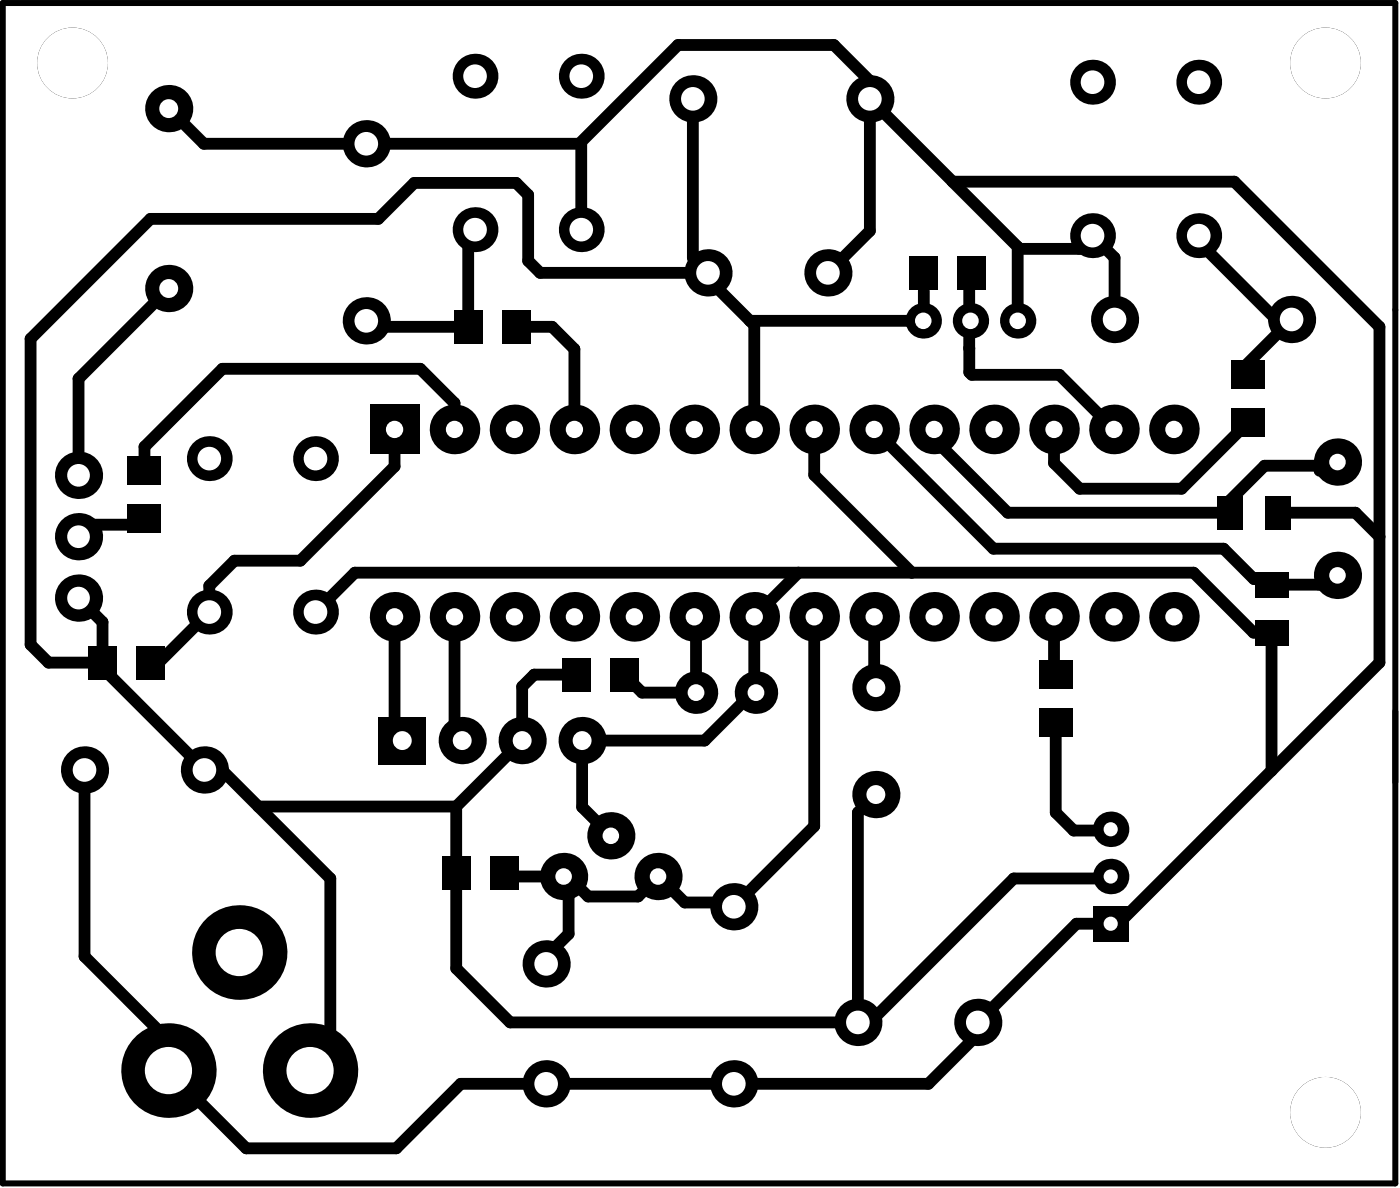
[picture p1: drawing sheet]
<svg xmlns="http://www.w3.org/2000/svg" width="198mm" height="168mm" viewBox="0 0 198 168" stroke-linecap="round" stroke-linejoin="round" font-family="sans-serif">
<g fill="none" stroke="#000" stroke-width="1.7">
<path d="M23.8 15.3l5 5h52.9l14-14h22l5 5.1v21.2l-5.9 5.9M97.8 13.9v22.4l2.1 2.2M122.7 13.9l11.7 11.7h39.8l20.5 20.5v47.4l-38 37.9v-1.1h-4.8l-13.9 13.9v1.7l-7 7h-66l-9.1 9.1h-21.2l-10.9-11v-4.2l-11.9-11.9v-26.3M67 32.4l-.9 1v12.7h-13.6l-.8-.8M82 20.3v12.1M99.9 38.5h-23.7l-1.7-1.7v-9.3l-1.7-1.7h-14.3l-5.1 5.1h-32.2l-16.9 16.9v43.1l2.6 2.6h7.6M99.9 38.5v.8l6.5 6.6v14.7M134.4 25.6l9.2 9.2v10.5M136.8 38.5v14l.3 .4h12.4l7.7 7.7M143.9 35.1h8.4l1.9-1.9 3.1 3.1v8.8M169.2 33.2l-1.6 1.6h2.2l10.3 10.3h2.2l-7.1 7M23.8 40.7l-12.7 12.7v13.6"/>
<path d="M72.8 46.1h5.1l3.2 3.1v11.4M105.8 45.3h24.5M130.4 41v4.3M176 59.6l-9.3 9.3h-14.3l-3.7-3.6v-4.7M11.1 74h10.1M55.9 60.8l-.2-.2v5.2l-13.3 13.3h-9.3l-3.6 3.5v3.7l-7.1 7.2h-1.2M64.1 60.6v-3.7l-4.8-4.9h-27.9l-11 11v4.2M114.9 60.6v6.4l13.8 13.8M123.4 60.6l16.8 16.8h32.5l4.2 4.3h1.7M131.8 60.6v1.3l10.4 10.4h31.3v-1.7l4.9-4.9h8.5l-.7 .7M182 72.3h9.3l3.4 3.4M11.1 84.4l3.4 3.3v6.5l14.3 14.4h2.5l15.3 15.3v24.2l-2.8 2.9"/>
<path d="M44.5 86.3l5.6-5.5h118.3l8.5 8.4h2.5v19.5M55.7 87v16.4l1.1 1.1M64.1 87v16.4l1.1 1.1M81.3 95.2h-5.9l-1.7 1.6v7.7l-9.3 9.3M98 87l.2 .2v10.5h-7.6l-2.5-2.5M112.7 80.8l-6.3 6.2v10.5l-7 7h-17.3v9.3l4.1 4.1M114.9 87v29.5l-9.9 10h-1.4l-.9 .8h-6.1l-2.5-2.5M123.4 87v7.1l1 1.1M148.7 87v7.9l.3 .3M186.9 81.7l-.8 .8h-6.7M36.5 113.8h27.9M64.4 113.8v22.8l7.6 7.6h50.7l20.4-20.3h13.6"/>
<path d="M123.6 112.1l-2.5 2.5v29.6M149 101.9v12.7l2.5 2.5h3.5l1.7-1.6M71.1 123.1l.6 .5h8.5l2.8 2.9h7l2.9-2.9M80.2 123.1v8.6l-3.1 3.2v1.1"/>
</g>
<circle cx="187" cy="156.9" r="5" fill="#000"/>
<circle cx="187" cy="156.9" r="5" fill="#fff"/>
<circle cx="187" cy="8.9" r="5" fill="#000"/>
<circle cx="187" cy="8.9" r="5" fill="#fff"/>
<circle cx="10.2" cy="8.9" r="5" fill="#000"/>
<circle cx="10.2" cy="8.9" r="5" fill="#fff"/>
<circle cx="106.7" cy="97.7" r="3" fill="#000"/>
<circle cx="106.7" cy="97.7" r="1.18" fill="#fff"/>
<circle cx="11.9" cy="108.6" r="3.3" fill="#000"/>
<circle cx="11.9" cy="108.6" r="1.67" fill="#fff"/>
<circle cx="11.1" cy="84.4" r="3.3" fill="#000"/>
<circle cx="11.1" cy="84.4" r="1.6" fill="#fff"/>
<circle cx="11.1" cy="75.7" r="3.3" fill="#000"/>
<circle cx="11.1" cy="75.7" r="1.6" fill="#fff"/>
<circle cx="33.8" cy="134.4" r="6.7" fill="#000"/>
<circle cx="33.8" cy="134.4" r="3.3" fill="#fff"/>
<circle cx="44.5" cy="86.3" r="3.2" fill="#000"/>
<circle cx="44.5" cy="86.3" r="1.67" fill="#fff"/>
<circle cx="29.5" cy="86.3" r="3.2" fill="#000"/>
<circle cx="29.5" cy="86.3" r="1.67" fill="#fff"/>
<circle cx="73.7" cy="104.5" r="3.3" fill="#000"/>
<circle cx="73.7" cy="104.5" r="1.33" fill="#fff"/>
<circle cx="65.2" cy="104.5" r="3.3" fill="#000"/>
<circle cx="65.2" cy="104.5" r="1.33" fill="#fff"/>
<path d="M53.4 101.1h6.7v6.7h-6.7z" fill-rule="evenodd" fill="#000"/>
<circle cx="56.8" cy="104.5" r="1.33" fill="#fff"/>
<circle cx="64.1" cy="87" r="3.5" fill="#000"/>
<circle cx="64.1" cy="87" r="1.22" fill="#fff"/>
<circle cx="72.6" cy="87" r="3.5" fill="#000"/>
<circle cx="72.6" cy="87" r="1.22" fill="#fff"/>
<circle cx="72.6" cy="60.6" r="3.5" fill="#000"/>
<circle cx="72.6" cy="60.6" r="1.22" fill="#fff"/>
<circle cx="64.1" cy="60.6" r="3.5" fill="#000"/>
<circle cx="64.1" cy="60.6" r="1.22" fill="#fff"/>
<circle cx="67" cy="32.4" r="3.2" fill="#000"/>
<circle cx="67" cy="32.4" r="1.67" fill="#fff"/>
<circle cx="86.2" cy="117.9" r="3.3" fill="#000"/>
<circle cx="86.2" cy="117.9" r="1.17" fill="#fff"/>
<circle cx="89.5" cy="87" r="3.5" fill="#000"/>
<circle cx="89.5" cy="87" r="1.22" fill="#fff"/>
<circle cx="98" cy="87" r="3.5" fill="#000"/>
<circle cx="98" cy="87" r="1.22" fill="#fff"/>
<circle cx="98" cy="60.6" r="3.5" fill="#000"/>
<circle cx="98" cy="60.6" r="1.22" fill="#fff"/>
<circle cx="89.5" cy="60.6" r="3.5" fill="#000"/>
<circle cx="89.5" cy="60.6" r="1.22" fill="#fff"/>
<circle cx="121.1" cy="144.2" r="3.3" fill="#000"/>
<circle cx="121.1" cy="144.2" r="1.67" fill="#fff"/>
<circle cx="123.6" cy="112.1" r="3.3" fill="#000"/>
<circle cx="123.6" cy="112.1" r="1.33" fill="#fff"/>
<circle cx="114.9" cy="87" r="3.5" fill="#000"/>
<circle cx="114.9" cy="87" r="1.22" fill="#fff"/>
<circle cx="123.4" cy="87" r="3.5" fill="#000"/>
<circle cx="123.4" cy="87" r="1.22" fill="#fff"/>
<circle cx="123.4" cy="60.6" r="3.5" fill="#000"/>
<circle cx="123.4" cy="60.6" r="1.22" fill="#fff"/>
<circle cx="114.9" cy="60.6" r="3.5" fill="#000"/>
<circle cx="114.9" cy="60.6" r="1.22" fill="#fff"/>
<circle cx="130.3" cy="45.3" r="2.5" fill="#000"/>
<circle cx="130.3" cy="45.3" r="1.17" fill="#fff"/>
<path d="M154.2 127.8h5v5h-5z" fill-rule="evenodd" fill="#000"/>
<circle cx="156.7" cy="130.3" r="1" fill="#fff"/>
<circle cx="138" cy="144.2" r="3.3" fill="#000"/>
<circle cx="138" cy="144.2" r="1.67" fill="#fff"/>
<circle cx="156.7" cy="117" r="2.5" fill="#000"/>
<circle cx="156.7" cy="117" r="1" fill="#fff"/>
<circle cx="140.3" cy="87" r="3.5" fill="#000"/>
<circle cx="140.3" cy="87" r="1.22" fill="#fff"/>
<circle cx="148.7" cy="87" r="3.5" fill="#000"/>
<circle cx="148.7" cy="87" r="1.22" fill="#fff"/>
<circle cx="148.7" cy="60.6" r="3.5" fill="#000"/>
<circle cx="148.7" cy="60.6" r="1.22" fill="#fff"/>
<circle cx="140.3" cy="60.6" r="3.5" fill="#000"/>
<circle cx="140.3" cy="60.6" r="1.22" fill="#fff"/>
<circle cx="143.6" cy="45.3" r="2.5" fill="#000"/>
<circle cx="143.6" cy="45.3" r="1.17" fill="#fff"/>
<circle cx="136.9" cy="45.3" r="2.5" fill="#000"/>
<circle cx="136.9" cy="45.3" r="1.17" fill="#fff"/>
<circle cx="154.2" cy="33.2" r="3.2" fill="#000"/>
<circle cx="154.2" cy="33.2" r="1.67" fill="#fff"/>
<circle cx="165.7" cy="87" r="3.5" fill="#000"/>
<circle cx="165.7" cy="87" r="1.22" fill="#fff"/>
<circle cx="165.7" cy="60.6" r="3.5" fill="#000"/>
<circle cx="165.7" cy="60.6" r="1.22" fill="#fff"/>
<circle cx="182.3" cy="45.1" r="3.3" fill="#000"/>
<circle cx="182.3" cy="45.1" r="1.67" fill="#fff"/>
<circle cx="169.2" cy="33.2" r="3.2" fill="#000"/>
<circle cx="169.2" cy="33.2" r="1.67" fill="#fff"/>
<circle cx="11.1" cy="67" r="3.3" fill="#000"/>
<circle cx="11.1" cy="67" r="1.6" fill="#fff"/>
<circle cx="43.8" cy="151" r="6.7" fill="#000"/>
<circle cx="43.8" cy="151" r="3.3" fill="#fff"/>
<circle cx="29.5" cy="64.7" r="3.2" fill="#000"/>
<circle cx="29.5" cy="64.7" r="1.67" fill="#fff"/>
<circle cx="44.5" cy="64.7" r="3.2" fill="#000"/>
<circle cx="44.5" cy="64.7" r="1.67" fill="#fff"/>
<circle cx="67" cy="10.7" r="3.2" fill="#000"/>
<circle cx="67" cy="10.7" r="1.67" fill="#fff"/>
<circle cx="92.9" cy="123.6" r="3.3" fill="#000"/>
<circle cx="92.9" cy="123.6" r="1.17" fill="#fff"/>
<circle cx="98.2" cy="97.7" r="3" fill="#000"/>
<circle cx="98.2" cy="97.7" r="1.18" fill="#fff"/>
<circle cx="99.9" cy="38.5" r="3.3" fill="#000"/>
<circle cx="99.9" cy="38.5" r="1.67" fill="#fff"/>
<circle cx="97.8" cy="13.9" r="3.3" fill="#000"/>
<circle cx="97.8" cy="13.9" r="1.67" fill="#fff"/>
<circle cx="123.6" cy="97" r="3.3" fill="#000"/>
<circle cx="123.6" cy="97" r="1.33" fill="#fff"/>
<circle cx="116.8" cy="38.5" r="3.3" fill="#000"/>
<circle cx="116.8" cy="38.5" r="1.67" fill="#fff"/>
<circle cx="122.7" cy="13.9" r="3.3" fill="#000"/>
<circle cx="122.7" cy="13.9" r="1.67" fill="#fff"/>
<circle cx="156.7" cy="123.6" r="2.5" fill="#000"/>
<circle cx="156.7" cy="123.6" r="1" fill="#fff"/>
<circle cx="154.2" cy="11.6" r="3.2" fill="#000"/>
<circle cx="154.2" cy="11.6" r="1.67" fill="#fff"/>
<circle cx="169.2" cy="11.6" r="3.2" fill="#000"/>
<circle cx="169.2" cy="11.6" r="1.67" fill="#fff"/>
<circle cx="28.8" cy="108.6" r="3.3" fill="#000"/>
<circle cx="28.8" cy="108.6" r="1.67" fill="#fff"/>
<circle cx="77.1" cy="136" r="3.3" fill="#000"/>
<circle cx="77.1" cy="136" r="1.67" fill="#fff"/>
<circle cx="103.6" cy="127.9" r="3.3" fill="#000"/>
<circle cx="103.6" cy="127.9" r="1.67" fill="#fff"/>
<circle cx="82.1" cy="104.5" r="3.3" fill="#000"/>
<circle cx="82.1" cy="104.5" r="1.33" fill="#fff"/>
<circle cx="55.7" cy="87" r="3.5" fill="#000"/>
<circle cx="55.7" cy="87" r="1.22" fill="#fff"/>
<circle cx="81.1" cy="87" r="3.5" fill="#000"/>
<circle cx="81.1" cy="87" r="1.22" fill="#fff"/>
<circle cx="106.4" cy="87" r="3.5" fill="#000"/>
<circle cx="106.4" cy="87" r="1.22" fill="#fff"/>
<circle cx="131.8" cy="87" r="3.5" fill="#000"/>
<circle cx="131.8" cy="87" r="1.22" fill="#fff"/>
<circle cx="131.8" cy="60.6" r="3.5" fill="#000"/>
<circle cx="131.8" cy="60.6" r="1.22" fill="#fff"/>
<circle cx="106.4" cy="60.6" r="3.5" fill="#000"/>
<circle cx="106.4" cy="60.6" r="1.22" fill="#fff"/>
<circle cx="81.1" cy="60.6" r="3.5" fill="#000"/>
<circle cx="81.1" cy="60.6" r="1.22" fill="#fff"/>
<path d="M52.2 57.1h7v7h-7z" fill-rule="evenodd" fill="#000"/>
<circle cx="55.7" cy="60.6" r="1.22" fill="#fff"/>
<circle cx="51.7" cy="45.3" r="3.3" fill="#000"/>
<circle cx="51.7" cy="45.3" r="1.67" fill="#fff"/>
<circle cx="51.7" cy="20.3" r="3.3" fill="#000"/>
<circle cx="51.7" cy="20.3" r="1.67" fill="#fff"/>
<circle cx="82" cy="32.4" r="3.2" fill="#000"/>
<circle cx="82" cy="32.4" r="1.67" fill="#fff"/>
<circle cx="157.2" cy="87" r="3.5" fill="#000"/>
<circle cx="157.2" cy="87" r="1.22" fill="#fff"/>
<circle cx="188.7" cy="81.2" r="3.3" fill="#000"/>
<circle cx="188.7" cy="81.2" r="1.17" fill="#fff"/>
<circle cx="157.2" cy="60.6" r="3.5" fill="#000"/>
<circle cx="157.2" cy="60.6" r="1.22" fill="#fff"/>
<circle cx="157.3" cy="45.1" r="3.3" fill="#000"/>
<circle cx="157.3" cy="45.1" r="1.67" fill="#fff"/>
<circle cx="23.8" cy="151" r="6.7" fill="#000"/>
<circle cx="23.8" cy="151" r="3.3" fill="#fff"/>
<circle cx="23.8" cy="40.7" r="3.3" fill="#000"/>
<circle cx="23.8" cy="40.7" r="1.33" fill="#fff"/>
<circle cx="23.8" cy="15.3" r="3.3" fill="#000"/>
<circle cx="23.8" cy="15.3" r="1.33" fill="#fff"/>
<circle cx="77.1" cy="152.9" r="3.3" fill="#000"/>
<circle cx="77.1" cy="152.9" r="1.67" fill="#fff"/>
<circle cx="79.5" cy="123.6" r="3.3" fill="#000"/>
<circle cx="79.5" cy="123.6" r="1.17" fill="#fff"/>
<circle cx="103.6" cy="152.9" r="3.3" fill="#000"/>
<circle cx="103.6" cy="152.9" r="1.67" fill="#fff"/>
<circle cx="82" cy="10.7" r="3.2" fill="#000"/>
<circle cx="82" cy="10.7" r="1.67" fill="#fff"/>
<circle cx="188.7" cy="65.2" r="3.3" fill="#000"/>
<circle cx="188.7" cy="65.2" r="1.17" fill="#fff"/>
<g fill="#000">
<path d="M128.4 36.2h4v4.6h-4z" fill-rule="evenodd"/>
<path d="M135.1 36.2h4v4.6h-4z" fill-rule="evenodd"/>
<path d="M64.1 43.8h4v4.6h-4z" fill-rule="evenodd"/>
<path d="M70.8 43.8h4v4.6h-4z" fill-rule="evenodd"/>
<path d="M173.7 50.9h4.7v4h-4.7z" fill-rule="evenodd"/>
<path d="M18.1 71.2h4.6v4h-4.6z" fill-rule="evenodd"/>
<path d="M18.1 64.4h4.6v4h-4.6z" fill-rule="evenodd"/>
<path d="M171.7 70h3.6v4.7h-3.6z" fill-rule="evenodd"/>
<path d="M173.7 57.6h4.7v4h-4.7z" fill-rule="evenodd"/>
<path d="M178.4 70h3.7v4.7h-3.7z" fill-rule="evenodd"/>
<path d="M12.5 91.1h4v4.7h-4z" fill-rule="evenodd"/>
<path d="M19.2 91.1h4v4.7h-4z" fill-rule="evenodd"/>
<path d="M79.3 92.8h4v4.7h-4z" fill-rule="evenodd"/>
<path d="M86.1 92.8h4v4.7h-4z" fill-rule="evenodd"/>
<path d="M146.6 93.2h4.7v4h-4.7z" fill-rule="evenodd"/>
<path d="M177.1 87.4h4.7v3.7h-4.7z" fill-rule="evenodd"/>
<path d="M177.1 80.6h4.7v3.7h-4.7z" fill-rule="evenodd"/>
<path d="M146.6 99.9h4.7v4h-4.7z" fill-rule="evenodd"/>
<path d="M62.4 120.7h4v4.7h-4z" fill-rule="evenodd"/>
<path d="M69.1 120.7h4v4.7h-4z" fill-rule="evenodd"/>
</g>
<path d="M.4 .4h196.5v166.5h-196.5z" fill="none" stroke="#000" stroke-width=".85"/>
</svg>
